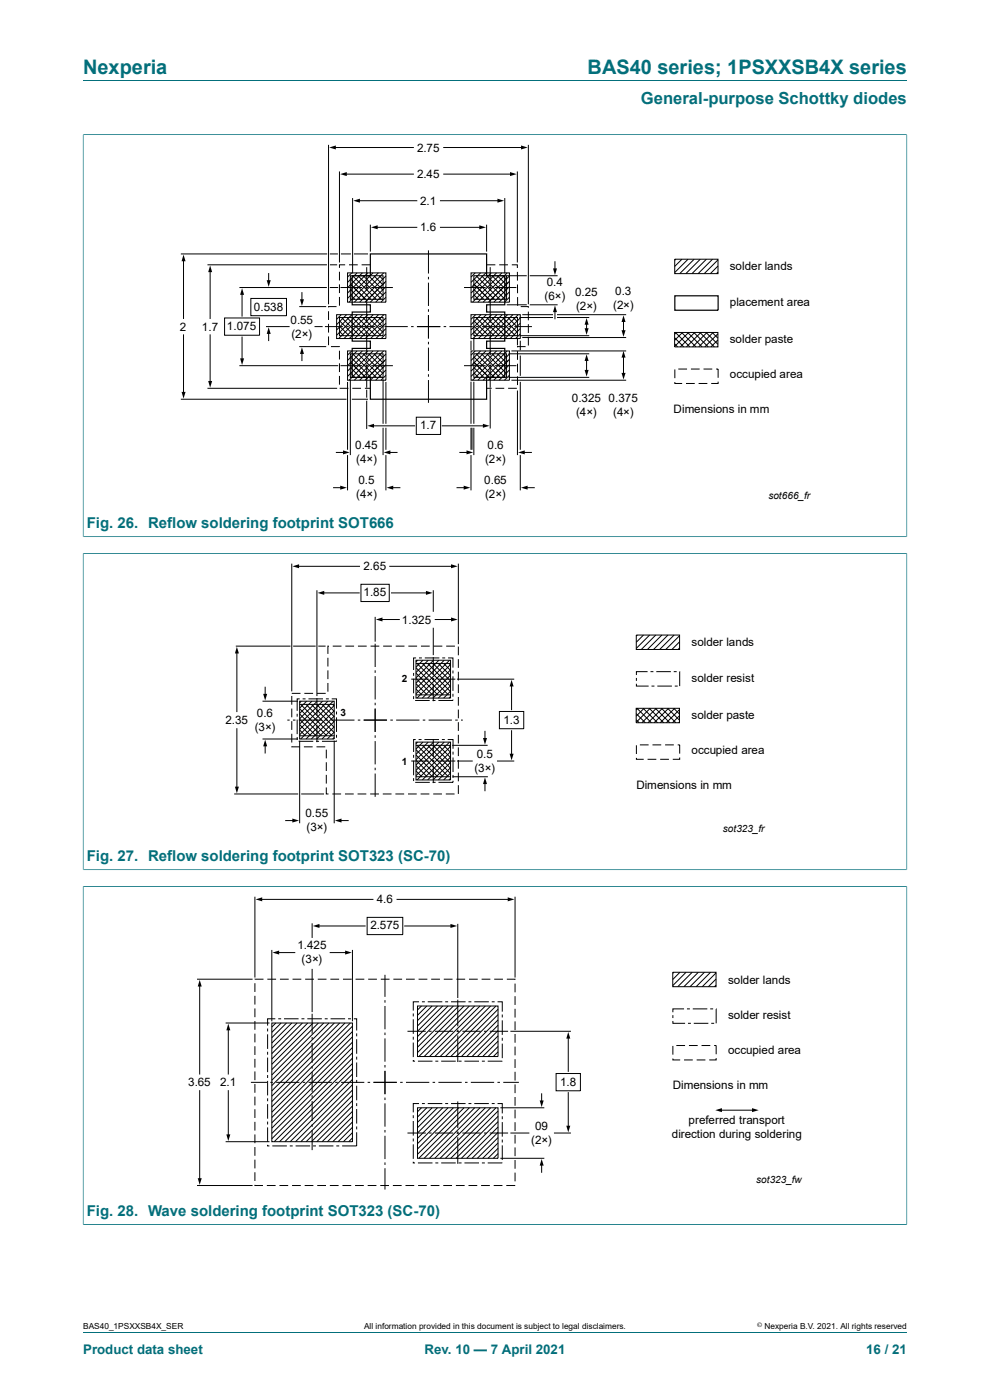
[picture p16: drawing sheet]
<svg xmlns="http://www.w3.org/2000/svg" width="210mm" height="297mm" viewBox="0 0 210 297" stroke-linecap="round" stroke-linejoin="round" font-family="sans-serif">
<defs><g id="words">
<g font-size="4.2" fill="#036f7b">
<text x="17.6" y="15.6">Nexperia</text>
<text x="124.6" y="15.6">BAS40 series; 1PSXXSB4X series</text>
</g>
<text font-size="3.5" fill="#036f7b" x="136" y="22">General-purpose Schottky diodes</text>
<g font-size="3.2" fill="#036f7b">
<text x="18.4" y="112">Fig. 26. Reflow soldering footprint SOT666</text>
<text x="18.4" y="182.7">Fig. 27. Reflow soldering footprint SOT323 (SC-70)</text>
<text x="18.4" y="257.9">Fig. 28. Wave soldering footprint SOT323 (SC-70)</text>
</g>
<g font-size="2.8" fill="#036f7b">
<text x="17.6" y="287.2">Product data sheet</text>
<text x="90.1" y="287.2">Rev. 10 — 7 April 2021</text>
<text x="183.7" y="287.2">16 / 21</text>
</g>
<g font-size="2.5">
<text x="88.5" y="32.2">2.75</text>
<text x="88.5" y="37.8">2.45</text>
<text x="89.1" y="43.4">2.1</text>
<text x="89.1" y="49.1">1.6</text>
<text x="154.8" y="57.4">solder lands</text>
<text x="53.9" y="65.9">0.538</text>
<text x="115.5" y="63.7">(6×)</text>
<text x="116" y="60.7">0.4</text>
<text x="122" y="62.8">0.25</text>
<text x="122.2" y="65.8">(2×)</text>
<text x="130.1" y="65.6">(2×)</text>
<text x="130.5" y="62.6">0.3</text>
<text x="154.8" y="65">placement area</text>
<text x="38.2" y="70.1">2</text>
<text x="42.8" y="70.1">1.7</text>
<text x="48.1" y="70">1.075</text>
<text x="61.6" y="68.8">0.55</text>
<text x="61.8" y="71.8">(2×)</text>
<text x="154.8" y="72.8">solder paste</text>
<text x="154.8" y="80.2">occupied area</text>
<text x="121.3" y="85.3">0.325</text>
<text x="122.2" y="88.3">(4×)</text>
<text x="129.1" y="85.3">0.375</text>
<text x="130.1" y="88.3">(4×)</text>
<text x="142.9" y="87.5">Dimensions in mm</text>
<text x="75.3" y="95.2">0.45</text>
<text x="89.1" y="91.1">1.7</text>
<text x="103.4" y="95.2">0.6</text>
<text x="75.6" y="98.3">(4×)</text>
<text x="102.9" y="98.3">(2×)</text>
<text x="75.6" y="105.7">(4×)</text>
<text x="76" y="102.7">0.5</text>
<text x="102.7" y="102.7">0.65</text>
<text x="102.9" y="105.7">(2×)</text>
<text x="77.1" y="121">2.65</text>
<text x="77.1" y="126.5">1.85</text>
<text x="85.3" y="132.3">1.325</text>
<text x="146.7" y="137.1">solder lands</text>
<text x="146.7" y="144.7">solder resist</text>
<text x="47.8" y="153.6">2.35</text>
<text x="54" y="155">(3×)</text>
<text x="54.5" y="152">0.6</text>
<text x="106.8" y="153.5">1.3</text>
<text x="146.7" y="152.5">solder paste</text>
<text x="101.1" y="160.7">0.5</text>
<text x="146.7" y="159.9">occupied area</text>
<text x="100.6" y="163.7">(3×)</text>
<text x="135" y="167.3">Dimensions in mm</text>
<text x="64.8" y="173.4">0.55</text>
<text x="65" y="176.3">(3×)</text>
<text x="79.9" y="191.6">4.6</text>
<text x="78.6" y="197.2">2.575</text>
<text x="63.1" y="201.3">1.425</text>
<text x="64" y="204.3">(3×)</text>
<text x="154.4" y="208.6">solder lands</text>
<text x="154.4" y="216.3">solder resist</text>
<text x="154.4" y="223.7">occupied area</text>
<text x="39.9" y="230.5">3.65</text>
<text x="46.7" y="230.5">2.1</text>
<text x="118.8" y="230.3">1.8</text>
<text x="142.7" y="231.1">Dimensions in mm</text>
<text x="113.5" y="239.6">09</text>
<text x="146.1" y="238.4">preferred transport</text>
<text x="112.7" y="242.6">(2×)</text>
<text x="142.5" y="241.4">direction during soldering</text>
</g>
<g font-size="2.1">
<text x="163" y="105.9">sot666_fr</text>
<text x="85.3" y="144.8">2</text>
<text x="72.2" y="151.8">3</text>
<text x="85.3" y="162.2">1</text>
<text x="153.3" y="176.6">sot323_fr</text>
<text x="160.4" y="251">sot323_fw</text>
</g>
<g font-size="1.8">
<text x="17.6" y="282">BAS40_1PSXXSB4X_SER</text>
<text x="77.2" y="282">All information provided in this document is subject to legal disclaimers.</text>
<text x="162.2" y="282">Nexperia B.V. 2021. All rights reserved</text>
</g>
<text font-size="1.4" x="160.6" y="281.6">©</text>
</g></defs>
<g fill="none" stroke="#036f7b" stroke-width=".21">
<path d="M17.6 17.1h174.8M17.6 28.6h174.8M17.6 28.5v85.4M192.4 28.5v85.4M17.6 117.4h174.8M17.6 113.9h174.8M17.6 117.3v67.3M192.4 117.3v67.3M17.6 188h174.8M17.6 184.5h174.8M17.6 188v71.9M192.4 188v71.9"/>
<path d="M17.6 259.8h174.8M17.6 282.6h174.8"/>
</g>
<g fill="none" stroke="#000" stroke-width=".21">
<path d="M69.7 30.7v33.8M71 31.3h16.7M72 36.4v19.3M73.3 36.9h14.4M94.1 36.9h14.4M94.1 31.3h16.7M109.7 36.4v19.3M112.1 30.7v33.8M38.4 53.9h31M38.9 55.1v12.5M44 56.2h25.4M44.6 57.4v10.2"/>
<path d="M57 58v1.7M70 53.9h1.7M70 56.2h1.5M72 57.6v1.9M72.3 53.9h2.1M73.2 56.2h-1.2v.6M73.7 57.9h8.2v6.2h-8.2zM74 56.2h1.9M74.3 58.5h7v5h-7zM74.3 59.1l4.4 4.4M74.6 57.9l-.9 .9M74.8 58.5l5 5"/>
<path d="M74.8 42v16M75.1 53.9h3M75.7 57.9l-2 2M75.9 58.5l5 5M76.1 42.6h12.3M76.7 56.2h1.9M76.9 57.9l-3.2 3.1M77.1 58.5l4.2 4.2M77.8 56.7v4.9M78 57.9l-4.3 4.3M78.2 58.5l3.1 3.1M78.6 47.7v5.7"/>
<path d="M79.1 57.9l-5.4 5.4M79.3 58.5l2 1.9M79.8 48.2h8.6M80.3 57.9l-6.3 6.2M80.4 58.5l.9 .8M81.4 57.9l-6.2 6.2M81.9 58.5l-5.6 5.6M81.9 59.7l-4.5 4.4M90.9 53.1v4.9M90.9 58.7v.6M90.9 60v4.9M93.4 48.2h8.6"/>
<path d="M93.4 42.6h12.4M99.9 57.9h8.2v6.2h-8.2zM100.5 58.5h7v5h-7zM100.5 59.1l4.4 4.4M100.8 57.9l-.9 .9M101 58.5l5 5M101.9 57.9l-2 2M102.1 58.5l5 5M103.1 57.9l-3.2 3.1M103.2 56.2h1.9M103.2 47.7v5.7M103.3 58.5l4.2 4.2"/>
<path d="M104 56.7v4.9M104.2 57.9l-4.3 4.3M104.4 58.5l3.1 3.1M105.3 57.9l-5.4 5.4M105.5 58.5l2 1.9M105.9 56.2h1.8M106.5 57.9l-6.3 6.2M106.6 58.5l.9 .8M107.1 42v16M107.5 58.5h4.2M107.6 57.9l-6.2 6.2M108.1 58.5l-5.6 5.6"/>
<path d="M108.1 59.7l-4.5 4.4M108.6 56.2h1.1v.7M109.7 57.7l.1 1.8M112.4 58.5h5.9M117.7 55.5v1.7M143.1 55h9.2v3h-9.2zM143.4 55l-.3 .2M144.7 55l-1.6 1.5M146 55l-2.9 2.8M147.2 55l-3 3M148.5 55l-3 3M149.8 55l-3 3"/>
<path d="M151.1 55l-3 3M152.3 57.7l-.3 .3M152.3 56.4l-1.6 1.6M152.3 55.1l-2.9 2.9M38.9 71v12.4M44.6 71v10.1M47.6 67.5h7.5v3.6h-7.5zM50.8 61h18.5M50.8 77.6h20.9M51.3 62.3v4.8M51.3 71.5v4.8M53.2 63.3h7.6v3.7h-7.6z"/>
<path d="M56.4 69.3h5M57 70.6v1.7M63.5 73.5h5.7M63.5 65h5.7M64 62.1v1.7M64 74.8v1.7M66.7 69.3h1.7M68.9 69.3h3.8M69.7 66v1.9M69.7 68.7v1.9M69.7 71.4v1.8M70 61h1.7"/>
<path d="M70.2 73.5l1.8 .1M71.4 65h-1.7v.2M71.4 66.8h10.5v5h-10.5zM72 67.4h9.3v3.8h-9.3zM72 68l3.2 3.2M72 69.2l2 2M72 70.3l.9 .9M72 60.3v1.9M72 63v1.8M72 74.4v1.9M72 77.1v1.8M72 79.8v1.8"/>
<path d="M72.2 61h4.6M72.2 77.6h4.6M72.4 66.8l-1 .9M72.5 67.4l3.8 3.8M73.4 69.3h.6M73.5 66.8l-2.1 2.1M73.6 67.4l3.8 3.8M73.7 74.4h8.2v6.3h-8.2zM74.3 75.1h7v5h-7zM74.3 60.3l3.2 3.2M74.3 61.4l2.1 2.1M74.3 62.5l1 1"/>
<path d="M74.3 75.7l4.4 4.4M74.3 76.8l3.2 3.3M74.3 78l2.1 2.1M74.3 79.1l1 1M74.6 74.4l-.9 .9M74.6 66.8l-3.2 3.2M74.7 69.3h4.9M74.7 67.4l3.9 3.8M74.8 75.1l5 5M75.7 74.4l-2 2.1M75.8 66.8l-4.4 4.3M75.8 67.4l3.9 3.8"/>
<path d="M75.9 75.1l5 5M76.9 74.4l-3.2 3.2M76.9 66.8l-5.1 5M77 67.4l3.8 3.8M77.1 75.1l4.2 4.2M77.5 61h.6M77.5 77.6h.6M77.8 62.3v.5M77.8 63.6v4.9M77.8 69.2v.5M77.8 70.4v5M77.8 76.1v.5"/>
<path d="M77.8 77.3v5M78 74.4l-4.3 4.3M78 66.8l-5 5M78.1 67.4l3.2 3.1M78.2 75.1l3.1 3M78.8 61h4.5M78.8 77.6h4.5M79.1 74.4l-5.4 5.5M79.2 66.8l-5.1 5M79.2 67.4l2.1 2M79.3 75.1l2 1.9M80.3 74.4l-6.3 6.3"/>
<path d="M80.3 66.8l-5.1 5M80.3 69.3h.6M80.4 67.4l.9 .9M80.4 75.1l.9 .8M81.4 74.4l-6.2 6.3M81.4 66.8l-5 5M81.6 69.3h4.9M81.9 67.4l-4.4 4.4M81.9 68.6l-3.3 3.2M81.9 69.7l-2.2 2.1M81.9 70.8l-1 1M81.9 60.8l-3.3 3.3"/>
<path d="M81.9 61.9l-2.2 2.2M81.9 63.1l-1.1 1M81.9 75.1l-5.6 5.6M81.9 76.2l-4.5 4.5M81.9 77.4l-3.3 3.3M81.9 78.5l-2.2 2.2M81.9 79.6l-1.1 1.1M87.2 69.3h.5M88.4 69.3h5M90.9 65.6v.5M90.9 66.8v5M90.9 72.5v.5"/>
<path d="M90.9 73.7v5M90.9 79.4v.5M94.1 69.3h.5M95.3 69.3h5M98.4 61h4.6M98.4 77.6h4.6M99.9 66.8h10.5v5h-10.5zM99.9 72.3v2M99.9 74.4h8.2v6.3h-8.2zM100.5 75.1h7v5h-7zM100.5 67.4h9.3v3.8h-9.3zM100.5 68l3.2 3.2"/>
<path d="M100.5 69.2l2 2M100.5 70.3l.9 .9M100.5 71.6v2.7M100.5 60.3l3.2 3.2M100.5 61.4l2.1 2.1M100.5 62.5l1 1M100.5 75.7l4.4 4.4M100.5 76.8l3.2 3.3M100.5 78l2.1 2.1M100.5 79.1l1 1M100.8 74.4l-.9 .9M100.9 66.8l-1 .9"/>
<path d="M101 67.4l3.8 3.8M101 69.3h.5M101 75.1l5 5M101.9 74.4l-2 2.1M102 66.8l-2.1 2.1M102.1 67.4l3.8 3.8M102.1 75.1l5 5M102.2 69.3h5M103.1 74.4l-3.2 3.2M103.1 66.8l-3.2 3.2M103.2 67.4l3.9 3.8M103.3 75.1l4.2 4.2"/>
<path d="M103.7 61h.5M103.7 77.6h.5M104 62.3v.5M104 63.6v4.9M104 69.2v.5M104 70.4v5M104 76.1v.5M104 77.3v5M104.2 74.4l-4.3 4.3M104.3 66.8l-4.4 4.3M104.3 67.4l3.9 3.8M104.4 75.1l3.1 3"/>
<path d="M105 61h4.5M105 77.6h4.5M105.3 74.4l-5.4 5.5M105.4 66.8l-5.1 5M105.5 67.4l3.8 3.8M105.5 75.1l2 1.9M106.5 74.4l-6.3 6.3M106.5 66.8l-5 5M106.6 67.4l3.2 3.1M106.6 75.1l.9 .8M107.5 64.7h4.2M107.6 74.4l-6.2 6.3"/>
<path d="M107.7 66.8l-5.1 5M107.7 67.4l2.1 2M107.9 69.3h.5M107.9 75.1h17.1M108.1 60.8l-3.3 3.3M108.1 61.9l-2.2 2.2M108.1 63.1l-1.1 1M108.1 75.1l-5.6 5.6M108.1 76.2l-4.5 4.5M108.1 77.4l-3.3 3.3M108.1 78.5l-2.2 2.2M108.1 79.6l-1.1 1.1"/>
<path d="M108.5 74.4h24.3M108.8 66.8l-5.1 5M108.9 67.4l.9 .9M109.1 69.3h3.7M109.8 71.6v1.7M109.8 60.4v1.8M109.8 74.5v1.8M109.8 77.2v1.8M109.8 79.8v1.9M109.8 63v1.9M109.9 66.8l-5 5M110.2 71.2h14.8"/>
<path d="M110.2 67.4h7.1M110.4 67.4l-4.4 4.4M110.4 68.6l-3.3 3.2M110.4 69.7l-2.2 2.1M110.4 70.8l-1 1M110.4 72.3v2M110.4 75.4v4.3M110.5 65h1.6v.3M110.8 71.6h22M110.8 66.8h6.5M111.5 73.5h-1.7v.2M112.1 66.1v1.9"/>
<path d="M112.1 68.8v1.8M112.1 71.5v1.8M112.4 64.7h5.9M117.7 65.9v1.7M118.2 67.4h6.8M118.2 66.8h14.6M124.4 68.6v1.7M124.4 76.3v2.8M132.3 68v2.7M132.3 75.6v4.2M143.1 70.5h9.2v3.1h-9.2zM143.1 71.7l1.9 1.9"/>
<path d="M143.1 73l.6 .6M143.1 78.4v1.8M143.3 70.5l3 3.1M143.5 70.5l-.4 .4M143.9 78.3h1.8M144.6 70.5l3 3.1M144.8 70.5l-1.7 1.7M145.9 70.5l3 3.1M146.1 70.5l-3 3M146.6 78.3h1.8M147.2 70.5l3 3.1M147.4 70.5l-3.1 3.1"/>
<path d="M148.5 70.5l3 3.1M148.7 70.5l-3.1 3.1M149.2 78.3h1.9M149.8 70.5l2.5 2.5M150 70.5l-3.1 3.1M151.1 70.5l1.2 1.2M151.3 70.5l-3.1 3.1M151.9 78.3h.4v1.8M152.3 73.4l-.2 .2M152.3 72.1l-1.5 1.5M152.3 70.8l-2.8 2.8M38.4 84.7h35.1"/>
<path d="M44 82.4h27.5M71.4 96h1.6M72.1 82.4h1.8M73.7 81v14.4M73.7 96.5v7.5M74.3 80.5v16M74.6 84.7h3.5M74.7 82.4h1.9M77.4 82.4h1.2M77.8 82.7v1.7M77.8 85v6M79.1 90.3h8.8"/>
<path d="M81.3 80.5v9.4M81.3 90.8v5.7M81.9 81v8.9M81.9 90.8v4.6M81.9 96.5v7.5M82.5 96h1.7M88.3 88.5h5.2v3.7h-5.2zM90.9 80.6v4.9M93.8 90.3h8.9M97.5 96h1.7M99.9 81v8.9M99.9 90.8v4.6"/>
<path d="M99.9 96.5v7.5M100.1 90.8v4.6M100.5 81v8.9M100.5 90.8v5.7M103.2 82.4h1.1M104 82.6v8.3M105.1 82.4h1.9M107.8 82.4h1.8M107.9 80.1h17.1M108.5 80.7h24.3M109.8 82.9v13.6M110.4 81v14.4"/>
<path d="M110.4 96.5v7.5M111 96h1.7M143.1 81v.4h1.6M145.5 81.4h1.9M148.2 81.4h1.8M152.3 81v.4h-1.4M61.9 119.6v27.1M70.8 103.5h1.7M83.1 103.5h1.7M96.9 103.5h1.7M97.2 119.6v17M111.6 103.5h1.7"/>
<path d="M50 137.1h11.6M50.2 138.3v12.7M62.2 137.1h4.8M63.2 120.1h13.1M67.2 125.2v22.5M67.5 137.1h1.6M68.5 125.8h7.7M69.6 139.5v1.9M69.8 137.1h-.2v1.6M70.6 137.1h1.8M73.3 137.1h1.8M75.9 137.1h1.9"/>
<path d="M76.6 124h6v3.6h-6zM78.6 137.1h1.9M79.6 130.9v5.2M79.6 136.6v4.9M80.8 131.4h3.9M81.3 137.1h1.8M82.7 120.1h13.3M83 125.8h7.6M83.9 137.1h1.9M86.6 137.1h1.9M88.3 139.6h-.6v2.5M88.9 139.6h.6"/>
<path d="M89.3 137.1h1.8M90.1 139.6h3.1M91.9 125.2v4.6M91.9 133.2v5.8M91.9 139.4v3.7M92 137.1h1.8M92.3 131.4h3.7M93.8 139.6h.6M94.6 137.1h1.9M95 139.6h1.1v2M97.2 137.2v1.8M97.2 139.8v1.9"/>
<path d="M135 134.7h9.2v3.1h-9.2zM135.2 134.7l-.2 .3M136.5 134.7l-1.5 1.5M137.8 134.7l-2.8 2.8M139.1 134.7l-3.1 3.1M140.4 134.7l-3.1 3.1M141.7 134.7l-3.1 3.1M143 134.7l-3.1 3.1M144.2 137.5l-.4 .3M144.2 136.2l-1.7 1.6M144.2 134.9l-3 2.9M50.2 154.6v12.6"/>
<path d="M55.7 156.8h7.5M55.7 148.8h7.5M56.2 145.8v1.7M56.2 158v1.7M61 152.8h.4M61.9 158.3l1.7 .1M61.9 147.1h1.8M61.9 147.6v1.9M61.9 150.3v1.9M61.9 153v1.8M61.9 155.7v1.8M62.1 152.8h.6"/>
<path d="M63 151.4v.6M63 152.7v3M63 156.4v.6M63.4 157.3h3M63.4 152.8h4.9M63.5 149.4h7.4M63.6 148.8h7.3v8h-7.3zM63.6 150.3l5.7 5.8M63.6 151.5l4.6 4.6M63.6 152.6l3.5 3.5M63.6 153.7l2.3 2.4M63.6 154.9l1.2 1.2"/>
<path d="M63.6 156l.1 .1M63.6 157.1v17.5M63.6 148.3h-.6v2.5M63.6 156.1h7.3M63.8 149.4l6.6 6.7M63.9 148.8l-.3 .3M64.2 148.3h.6M64.5 158.4h1.8M64.6 147.1h1.8M64.9 149.4l6 6M65 148.8l-1.4 1.4M65.4 148.3h3.1"/>
<path d="M66 149.4l4.9 4.9M66.2 148.8l-2.6 2.6M67.1 157.3h.6M67.1 158.4h1.9M67.2 149.4l3.7 3.8M67.2 148.1v3.7M67.2 152.5v.5M67.2 153.7v3.7M67.2 147.1h1.9M67.3 148.8l-3.7 3.7M68.3 149.4l2.6 2.6M68.4 148.8l-4.8 4.8"/>
<path d="M69 152.8h.5M69.1 148.3h.6M69.2 159v1.9M69.4 149.4l1.5 1.5M69.6 148.8l-6 5.9M69.6 142.2v1.9M69.6 144.9v1.8M70.3 152.8h4.9M70.4 148.3h1v2M70.5 149.4l.4 .4M70.7 148.8l-7.1 7.1M70.9 149.7l-7.1 7.1"/>
<path d="M70.9 150.8l-6 6M70.9 151.9l-4.9 4.9M70.9 153.1l-3.7 3.7M70.9 154.2l-2.6 2.6M70.9 155.3l-1.5 1.5M70.9 156.4l-.3 .4M70.9 157.1v17.5M71.4 157.1v.2h-3.1M71.4 150.9v.7M71.4 152.2v3.1M71.4 155.9v.6M75.9 152.8h.5"/>
<path d="M77.1 152.8h5M79.6 142.2v.5M79.6 143.4v5M79.6 149.1v.5M79.6 150.3v5M79.6 156v.5M79.6 157.2v5M82.8 152.8h.5M84 152.8h5M87.2 144.1h3.7M87.7 142.8v.6M87.7 144v3.1"/>
<path d="M87.7 147.7v.6M88.1 148.6h3M88.2 156.9h-.5v2.6M88.2 140.7h7.4M88.2 158.1h7.4M88.2 140.1h7.4v8h-7.4zM88.2 157.4h7.4v8.1h-7.4zM88.2 141.7l5.8 5.7M88.2 142.8l4.7 4.6M88.2 143.9l3.5 3.5M88.2 145l2.4 2.4M88.2 146.2l1.3 1.2"/>
<path d="M88.2 147.3l.1 .1M88.2 159l5.8 5.8M88.3 147.4h7.3M88.5 140.7l6.6 6.7M88.5 158.1l6.6 6.7M88.6 140.1l-.4 .3M88.6 157.4l-.4 .4M88.8 156.9h.6M89.6 140.7l6 6M89.6 158.1l6 6M89.7 152.8h.5M89.7 140.1l-1.5 1.4"/>
<path d="M89.7 157.4l-1.5 1.5M90 156.9h3.1M90.7 140.7l4.9 4.9M90.7 158.1l4.9 4.9M90.8 140.1l-2.6 2.6M90.8 157.4l-2.6 2.6M90.9 152.8h5M91.6 144.1h.6M91.8 148.6h.6M91.8 140.7l3.8 3.8M91.8 158.1l3.8 3.7M91.9 143.8v.5"/>
<path d="M91.9 145v3.8M91.9 156.8v3.7M92 140.1l-3.8 3.7M92 157.4l-3.8 3.8M92.9 144.1h3.7M93 140.7l2.6 2.6M93 158.1l2.6 2.6M93.1 140.1l-4.9 4.8M93.1 157.4l-4.9 4.9M93.7 156.9h.7M94.1 140.7l1.5 1.5M94.1 158.1l1.5 1.5"/>
<path d="M94.2 140.1l-6 6M94.2 157.4l-6 6M95 156.9h1.1v1.9M95.2 140.7l.4 .4M95.2 158.1l.4 .4M95.4 140.1l-7.2 7.1M95.4 157.4l-7.2 7.2M95.6 141l-7.1 7.1M95.6 142.1l-6 6M95.6 143.2l-4.9 4.9M95.6 144.4l-3.7 3.7M95.6 145.5l-2.6 2.6"/>
<path d="M95.6 146.6l-1.5 1.5M95.6 147.8l-.4 .3M95.6 158.4l-7.1 7.1M95.6 159.5l-6 6M95.9 158.1h7.5M96.1 148.4v.2h-3.1M96.1 142.2v.7M96.1 143.5v3.1M96.1 147.2v.6M96.1 159.5v.6M96.6 152.8h.5M96.9 144.1h12.2"/>
<path d="M97.2 142.5v1.9M97.2 145.2v1.8M97.2 147.9v1.8M97.2 150.5v1.9M97.2 153.2v1.9M97.2 155.9v1.8M97.2 158.6v1.8M97.8 152.8h.4M102.9 155.2v1.6M105.9 150.9h5.2v3.7h-5.2zM108.5 145.4v5.1M108.5 155v5.2"/>
<path d="M134.9 150.3h9.2v3h-9.2zM134.9 151.4l2 1.9M134.9 152.7l.7 .6M135 145.1v.4h2.6M135 143.8v.6M135 158.1v1.9M135.1 150.3l3.1 3M135.3 150.3l-.4 .3M135.7 158h1.9M136.4 150.3l3.1 3M136.6 150.3l-1.7 1.6M137.4 142.5h-2.4v.7"/>
<path d="M137.7 150.3l3.1 3M137.9 150.3l-3 2.9M138 142.5h.6M138.2 145.5h.6M138.4 158h1.9M139 150.3l3.1 3M139.2 142.5h3.1M139.2 150.3l-3 3M139.4 145.5h3.1M140.3 150.3l3.1 3M140.5 150.3l-3 3M141.1 158h1.8"/>
<path d="M141.6 150.3l2.5 2.5M141.8 150.3l-3 3M142.9 150.3l1.2 1.2M142.9 142.5h.6M143.1 150.3l-3 3M143.1 145.5h.7M143.8 158h.4v1.9M144.1 153.1l-.2 .2M144.1 151.8l-1.5 1.5M144.1 150.5l-2.7 2.8M144.2 142.5v3M49.7 168.4h13.6"/>
<path d="M60.6 174.1h1.7M63.9 168.4h4.8M69.2 167.1v1.3h.5M69.2 161.7v1.9M69.2 164.4v1.8M70.5 168.4h1.9M72.2 174.1h1.7M73.2 168.4h1.8M75.9 168.4h1.8M78.5 168.4h1.9M79.6 162.9v.5M79.6 164.1v4.9"/>
<path d="M81.2 168.4h1.9M83.9 168.4h1.8M86.5 168.4h1.9M87.2 161.4h3.7M87.7 160.1v.7M87.7 161.4v3.1M87.7 165.1v.6M88.1 166h3.1M88.2 160.2l4.7 4.6M88.2 161.3l3.5 3.5M88.2 162.4l2.4 2.4M88.2 163.5l1.3 1.3"/>
<path d="M88.2 164.7l.1 .1M88.3 164.8h7.3M89.2 168.4h1.9M91.6 161.4h.6M91.8 166h.6M91.9 168.4h1.8M91.9 161.2v.5M91.9 162.4v3.7M92.9 161.4h3.7M94.6 168.4h1.8M95.6 160.6l-4.9 4.9M95.6 161.7l-3.7 3.8"/>
<path d="M95.6 162.9l-2.6 2.6M95.6 164l-1.5 1.5M95.6 165.1l-.4 .4M96 164.8h7.5M96.1 165.6v.4h-3.1M96.1 160.7v3.1M96.1 164.4v.6M96.9 161.4h3.4M97.2 161.2v1.9M97.2 163.9v1.8M97.2 166.6v1.8M102.9 166.1v1.6"/>
<path d="M105.4 161.4h3.7M135 160.8v.3h1.5M137.4 161.1h1.8M140 161.1h1.9M144.2 160.7v.4h-1.5M54.1 190.2v17.2M55.3 190.8h23.8M66.2 195.9v3.1M67.5 196.4h9.9M77.9 194.6h7.5v3.7h-7.5zM84.2 190.8h23.8M85.8 196.4h10"/>
<path d="M97.1 196v15.7M109.3 190.2v17.2M41.8 207.7h11.8M42.4 209v18.8M47.9 217h9.3M48.4 218.3v9.5M54.1 208.6v1.8M54.1 211.3v1.8M54.1 213.9v1.9M54.1 216.6v1.9M54.1 219.3v1.8M55.9 207.7l-1.8 .1"/>
<path d="M56.7 207.7h1.9M56.8 218.2v.6M56.8 219.4v3.1M57.7 217h17.1v25.2h-17.1zM57.7 201.5v15.2M58.4 216.1h-1.6v1.5M58.5 217l-.8 .9M58.9 202.1h3.6M59 216.1h.6M59.4 207.7h1.8M59.6 217l-1.9 2M60.2 216.1h3.1"/>
<path d="M60.8 217l-3.1 3.1M61.9 217l-4.2 4.3M62.1 207.7h1.8M63 217l-5.3 5.4M64 216.1h.6M64.2 217l-6.5 6.5M64.7 207.7h1.9M65.2 216.1h3.1M65.3 217l-7.6 7.7M66.2 205.5v9.2M66.2 215.1v4.2M66.4 217l-8.7 8.8"/>
<path d="M67.4 207.7h1.9M67.5 217l-9.8 9.9M68.7 217l-11 11M68.9 216.1h.6M69.8 217l-12.1 12.2M70 202.1h3.5M70.1 207.7h1.8M70.1 216.1h3.1M70.9 217l-13.2 13.3M72.1 217l-14.4 14.4M72.8 207.7h1.8M73.2 217l-15.5 15.6"/>
<path d="M73.8 216.1h.6M74.3 217l-16.6 16.7M74.8 201.5v15.2M74.8 220l-17.1 17.1M74.8 217.7l-17.1 17.1M74.8 218.8l-17.1 17.1M75.1 216.1h.6v2.5M75.4 207.7h1.9M75.7 219.2v.6M78.1 207.7h1.8M80.8 207.7h1.8M81.7 206.8v4.7"/>
<path d="M81.7 212.2v.5M81.7 213.4v5M81.7 219.1v.5M83.4 207.7h1.9M86.1 207.7h1.9M86.4 218.8h3.9M87.7 215v.6M87.7 216.2v3.1M87.7 219.9v.7M88.6 213.4h17v10.7h-17zM88.8 207.7h1.8M88.9 212.5h-1.2v1.9"/>
<path d="M89.4 213.4l-.8 .9M89.5 212.5h.6M90.5 213.4l-1.9 2M90.7 212.5h3.1M91 218.8h.5M91.5 207.7h1.8M91.7 213.4l-3.1 3.1M92.3 218.8h3.8M92.8 213.4l-4.2 4.3M93.9 213.4l-5.3 5.4M94.1 207.7h1.9M94.4 212.5h.7"/>
<path d="M95 213.4l-6.4 6.5M95.7 212.5h3.1M96.2 213.4l-7.6 7.6M96.8 207.7h1.9M96.8 218.8h.6M97.1 212.1v5.6M97.1 218.4v.6M97.1 219.7v5.6M97.3 213.4l-8.7 8.8M98.1 218.8h3.9M98.4 213.4l-9.8 9.9M99.4 212.5h.6"/>
<path d="M99.5 207.7h1.8M99.6 213.4l-10.8 10.7M100.6 212.5h3.1M100.7 213.4l-10.7 10.7M101.8 213.4l-10.7 10.7M102.2 207.7h1.8M102.7 218.8h.5M102.9 213.4l-10.7 10.7M103.9 218.8h3.9M104.1 213.4l-10.7 10.7M104.3 212.5h.6M104.8 207.7h1.9"/>
<path d="M105.2 213.4l-10.7 10.7M105.5 212.5h1v2.1M105.7 214.1l-10.1 10M105.7 215.2l-9 8.9M105.7 216.4l-7.8 7.7M105.7 217.5l-6.7 6.6M105.7 218.6l-5.6 5.5M105.7 219.7l-4.4 4.4M106.5 215.2v.6M106.5 216.5v3M107.5 207.7h1.8v.1M108.3 218.8h12.8"/>
<path d="M109.3 208.7v1.8M109.3 211.3v1.9M109.3 214v1.9M109.3 216.7v1.8M109.3 219.4v1.8M142.7 206.3h9.2v3h-9.2zM142.7 216.6v.5h2.6M142.7 215.4v.6M142.9 206.3l-.2 .2M144.2 206.3l-1.5 1.5M145.1 214h-2.4v.7M145.5 206.3l-2.8 2.8"/>
<path d="M145.7 214h.6M145.9 217.1h.7M146.8 206.3l-3 3M147 214h3M147.2 217.1h3.1M148.1 206.3l-3 3M149.4 206.3l-3 3M150.7 214h.6M150.7 206.3l-3 3M150.9 217.1h.6M151.9 214v3.1M151.9 209l-.3 .3"/>
<path d="M151.9 207.7l-1.6 1.6M151.9 206.4l-2.9 2.9M42.4 231.4v18.8M48.4 231.4v9.5M53.2 229.6h3.4M54.1 222v1.8M54.1 224.6v1.9M54.1 227.3v1.8M54.1 230v1.8M54.1 232.6v1.9M54.1 235.3v1.9M54.1 238v1.8"/>
<path d="M56.8 223.1v.6M56.8 224.4v3M56.8 228.1v.6M56.8 229.3v3.1M56.8 233v.6M56.8 234.2v3.1M56.8 237.9v.7M56.8 239.2v3.1M57.3 229.6h.6M58.6 229.6h4.9M64.2 229.6h.6M65.5 229.6h4.9"/>
<path d="M66.2 220v.5M66.2 221.2v4.3M66.2 226.2v.5M66.2 227.4v4.2M66.2 232.3v.6M66.2 233.6v4.2M66.2 238.5v.6M66.2 239.8v4.2M71.1 229.6h.5M72.3 229.6h5M74.8 234.6l-7.6 7.6M74.8 235.8l-6.5 6.4"/>
<path d="M74.8 236.9l-5.3 5.3M74.8 238l-4.2 4.2M74.8 239.2l-3.1 3M74.8 221.1l-17.1 17.1M74.8 222.2l-17.1 17.1M74.8 223.4l-17.1 17.1M74.8 224.5l-17.1 17.1M74.8 225.6l-16.6 16.6M74.8 226.7l-15.5 15.5M74.8 227.9l-14.4 14.3M74.8 229l-13.2 13.2M74.8 230.1l-12.1 12.1"/>
<path d="M74.8 231.3l-11 10.9M74.8 232.4l-9.9 9.8M74.8 233.5l-8.7 8.7M75.7 220.5v3M75.7 224.2v.6M75.7 225.4v3.1M75.7 229.1v.6M75.7 230.3v3.1M75.7 234v.7M75.7 235.3v3.1M75.7 239v.6M78 229.6h.5"/>
<path d="M79.2 229.6h5M81.7 220.3v4.9M81.7 225.9v.6M81.7 227.2v4.9M81.7 232.8v.6M81.7 234.1v4.9M81.7 239.7v.5M84.9 229.6h.5M86.1 229.6h5M87.7 224.9v.2h.3M87.7 221.2v3.1M87.7 236.6v.6"/>
<path d="M87.7 237.8v3.1M88.6 235h17v10.7h-17zM88.7 225.1h3M88.9 234.1h-1.2v1.9M89.4 235l-.8 .9M89.5 234.1h.6M90.5 235l-1.9 2M90.7 234.1h3.1M91.7 235l-3.1 3.1M91.8 229.6h.5M92.4 225.1h.6M92.8 235l-4.2 4.2"/>
<path d="M93 229.6h4.9M93.6 225.1h3.1M93.9 235l-5.3 5.4M94.4 234.1h.7M95 235l-6.4 6.5M95.7 234.1h3.1M96.2 235l-7.6 7.6M97.1 233.7v5.6M97.3 225.1h.6M97.3 235l-8.7 8.8M98.4 235l-9.8 9.9M98.5 225.1h3.1"/>
<path d="M98.6 229.6h.6M99.4 234.1h.6M99.6 235l-10.8 10.7M99.9 229.6h4.9M100.6 234.1h3.1M100.7 235l-10.7 10.7M101.8 235l-10.7 10.7M102.2 225.1h.6M102.9 235l-10.7 10.7M103.5 225.1h3M104.1 235l-10.7 10.7M104.3 234.1h.6"/>
<path d="M105.2 235l-10.7 10.7M105.5 229.6h.5M105.5 234.1h1v2.1M105.7 235.7l-10.1 10M105.7 236.8l-9 8.9M105.7 237.9l-7.8 7.8M105.7 239.1l-6.7 6.6M105.7 220.9l-3.3 3.2M105.7 222l-2.2 2.1M105.7 223.1l-1.1 1M106.1 235h9.4M106.5 225.1h.1"/>
<path d="M106.5 220.2v.6M106.5 221.4v3.1M106.5 236.8v.6M106.5 238v3.1M106.8 229.6h3.3M109.3 222v1.9M109.3 224.7v1.9M109.3 227.4v1.8M109.3 230v1.9M109.3 232.7v1.9M109.3 235.4v1.8M109.3 238.1v1.8"/>
<path d="M114.9 232v1.7M118 227.7h5.1v3.7h-5.1zM120.5 220v7.3M120.5 231.8v7.3M142.7 224.6v.3h1.6M142.7 221.9v1.8M143.5 221.8h1.8M145.1 224.9h1.9M146.1 221.8h1.9M147.8 224.9h1.8M148.8 221.8h1.9M151.5 221.8h.4v1.8"/>
<path d="M151.9 224.5v.4h-1.5M152.5 235.5h7.3M41.8 251.5h11.8M47.9 242.2h9.3M54.1 251.4v.1h1.7M54.1 240.7v1.8M54.1 243.3v1.9M54.1 246v1.9M54.1 248.7v1.8M56.6 251.5h1.9M56.8 242.9v.2h.3M57.8 243.1h3.1"/>
<path d="M59.3 251.5h1.8M61.5 243.1h.6M62 251.5h1.8M62.7 243.1h3.1M64.6 251.5h1.9M66.4 243.1h.6M67.3 251.5h1.8M67.6 243.1h3.1M70 251.5h1.8M71.3 243.1h.7M72.6 251.5h1.9M74.8 240.3l-2 1.9"/>
<path d="M74.8 241.4l-.8 .8M75.3 251.5h1.9M75.7 240.2v2.9h-3.1M78 251.5h1.8M80.7 251.5h1.8M81.7 241v4.9M81.7 246.6v.5M81.7 247.8v4.6M83.3 251.5h1.9M86 251.5h1.9M86.4 240.4h3.9M87.7 246.5v.2h.3"/>
<path d="M87.7 241.5v.6M87.7 242.8v3M88.7 246.7h3M88.7 251.5h1.8M91 240.4h.5M91.4 251.5h1.8M92.3 240.4h3.8M92.4 246.7h.6M93.6 246.7h3.1M94 251.5h1.9M96.7 251.5h1.9M96.8 240.4h.6"/>
<path d="M97.1 240v.5M97.1 241.2v5.7M97.3 246.7h.6M98.1 240.4h3.9M98.5 246.7h3.1M99.4 251.5h1.8M102.1 251.5h1.8M102.2 246.7h.6M102.7 240.4h.5M103.5 246.7h3M103.9 240.4h3.9M104.7 251.5h1.9"/>
<path d="M105.7 240.2l-5.6 5.5M105.7 241.3l-4.4 4.4M105.7 242.5l-3.3 3.2M105.7 243.6l-2.2 2.1M105.7 244.7l-1.1 1M106.1 245.7h9.4M106.5 246.7h.1M106.5 241.7v.7M106.5 243v3.1M108.3 240.4h4M109.3 251.4l-1.9 .1M109.3 240.7v1.9"/>
<path d="M109.3 243.4v1.9M109.3 246.1v1.8M109.3 248.8v1.8M114.9 247v1.7M117.5 240.4h3.6"/>
</g>
<path d="M78.6 53.9h24.6v4.6h3.9v6.2h-3.9v1.5h3.9v6.2h-3.9v1.5h3.9v6.2h-3.9v4.6h-24.6v-4.6h-3.9v-6.2h3.9v-1.5h-3.9v-6.2h3.9v-1.5h-3.9v-6.2h3.9zM143.1 62.8h9.2v3h-9.2z" fill="none" stroke="#000" stroke-width=".25"/>
<g fill="#000">
<path d="M69.8 31.3l1.4-.4v.8zM72.1 36.9l1.5-.4v.9zM108.2 36.5l1.4 .4-1.4 .5zM110.5 30.9l1.4 .4-1.4 .4zM38.9 54l.5 1.4h-.9zM44.6 56.3l.4 1.4h-.8zM56.6 59.4h.8l-.4 1.5zM74.9 42.6l1.4-.5v.9zM78.7 48.2l1.4-.4v.8zM101.7 47.8l1.4 .4-1.4 .4zM105.5 42.1l1.4 .5-1.4 .4zM117.3 56.9h.9l-.5 1.5z"/>
<path d="M51.3 61.1l.5 1.4h-.9zM50.9 76h.9l-.5 1.4zM57 69.4l.4 1.4h-.8zM64 73.7l.5 1.4h-.9zM63.6 63.5h.9l-.5 1.4zM117.7 64.8l.5 1.4h-.9zM124.4 67.5l.5 1.4h-.9zM124.4 75.2l.5 1.4h-.9zM124 69.6h.9l-.5 1.4zM124 78.5h.9l-.5 1.4zM132.3 66.9l.4 1.4h-.9zM131.8 70.1h.9l-.4 1.4z"/>
<path d="M132.3 74.4l.4 1.5h-.9zM131.8 79.1h.9l-.4 1.4zM38.5 83.1h.9l-.5 1.5zM44.2 80.8h.8l-.4 1.4zM72.8 95.5l1.4 .5-1.4 .4zM77.9 90.3l1.4-.4v.9zM81.4 96l1.4-.5v.9zM99 95.5l1.4 .5-1.4 .4zM102.4 89.9l1.4 .4-1.4 .5zM109.9 96l1.4-.5v.9zM62 120.1l1.4-.4v.9zM72.2 103l1.4 .5-1.4 .4z"/>
<path d="M82 103.5l1.4-.5v.9zM95.7 119.7l1.4 .4-1.4 .5zM98.4 103l1.4 .5-1.4 .4zM110.5 103.5l1.4-.5v.9zM50.2 137.2l.5 1.4h-.9zM67.4 125.8l1.4-.5v.9zM79.7 131.4l1.4-.4v.8zM90.4 125.3l1.4 .5-1.4 .4zM95.7 131l1.4 .4-1.4 .4zM56.2 156.9l.5 1.4h-.9zM55.8 147.2h.9l-.5 1.4zM102.5 156.6h.8l-.4 1.4z"/>
<path d="M108.5 144.2l.4 1.4h-.8zM108.1 159.9h.8l-.4 1.4zM49.8 166.9h.9l-.5 1.4zM62 173.6l1.4 .5-1.4 .4zM71 174.1l1.4-.5v.9zM102.9 164.9l.4 1.4h-.8zM54.2 190.8l1.4-.4v.8zM66.4 196.4l1.4-.4v.9zM95.6 196l1.4 .4-1.4 .5zM107.7 190.4l1.4 .4-1.4 .4zM42.4 207.9l.4 1.4h-.9zM48.4 217.2l.5 1.4h-.9z"/>
<path d="M57.8 202.1l1.4-.4v.8zM73.2 201.7l1.4 .4-1.4 .4zM114.5 233.5h.8l-.4 1.4zM120.5 218.9l.5 1.4h-.9zM120.1 238.8h.9l-.5 1.4zM151.7 235.5l1.4-.4v.8zM159.5 235.1l1.4 .4-1.4 .4zM41.9 249.9h.9l-.4 1.5zM48 240.7h.9l-.5 1.4zM114.9 245.9l.4 1.4h-.8z"/>
</g>
<use href="#words"/>
</svg>
